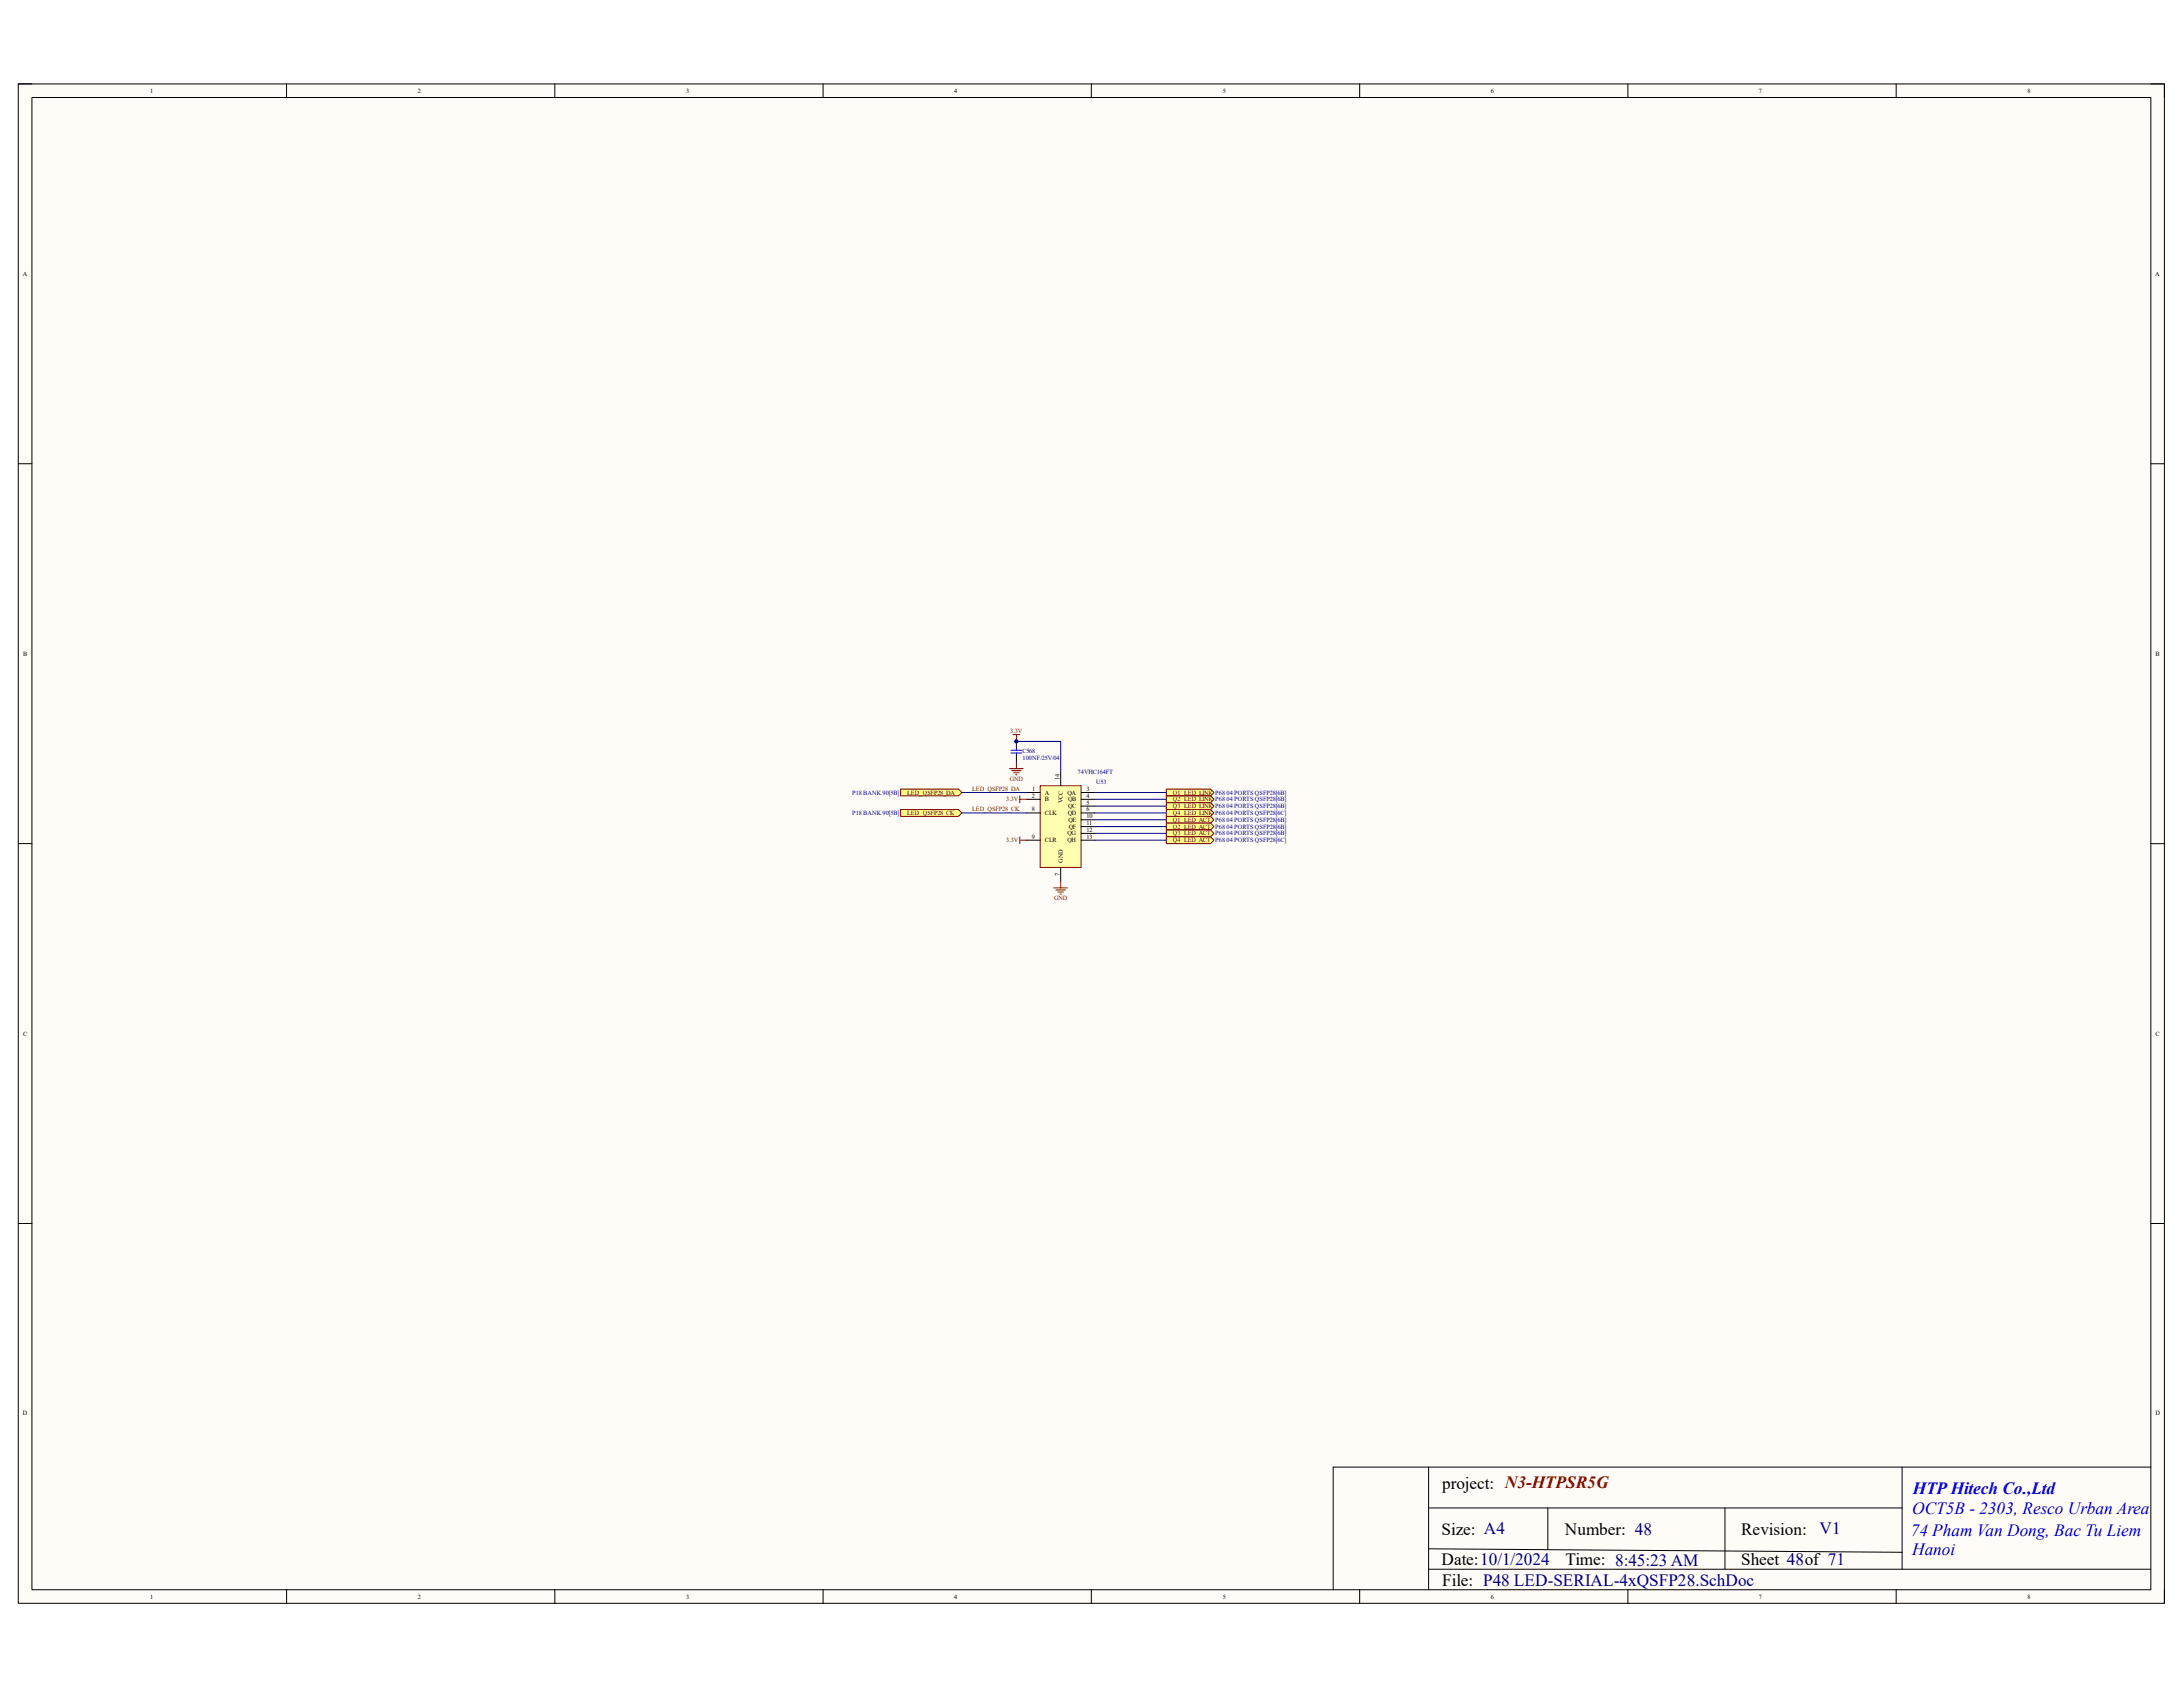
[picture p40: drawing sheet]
<svg xmlns="http://www.w3.org/2000/svg" width="279mm" height="216mm" viewBox="0 0 279 216" stroke-linecap="round" stroke-linejoin="round" font-family="sans-serif">
<defs><g id="words">
<g font-size="2.2">
<text x="184.6" y="190.6">project: N3-HTPSR5G</text>
<text x="184.5" y="196.4">Size: A4</text>
<text x="200.3" y="196.4">Number: 48</text>
<text x="222.8" y="196.4">Revision:</text>
<text x="184.5" y="200.3">Date:10/1/2024</text>
<text x="184.6" y="202.9">File: P48 LED-SERIAL-4xQSFP28.SchDoc</text>
<text x="200.4" y="200.3">Time: 8:45:23 AM</text>
<text x="222.8" y="200.3">Sheet 48of 71</text>
</g>
<g font-size="2.2" fill="#00f">
<text x="244.8" y="191.2">HTP Hitech Co.,Ltd</text>
<text x="244.6" y="196.5">74 Pham Van Dong, Bac Tu Liem</text>
<text x="244.7" y="193.8">OCT5B - 2303, Resco Urban Area</text>
<text x="244.7" y="199.1">Hanoi</text>
</g>
<text font-size="2.2" fill="#000080" x="232.9" y="196.3">V1</text>
<g font-size=".8">
<text x="19.2" y="11.9">1</text>
<text x="53.5" y="11.9">2</text>
<text x="87.8" y="11.9">3</text>
<text x="122.1" y="11.9">4</text>
<text x="156.5" y="11.9">5</text>
<text x="190.8" y="11.9">6</text>
<text x="225.1" y="11.9">7</text>
<text x="259.5" y="11.9">8</text>
<text x="2.9" y="35.3">A</text>
<text x="275.8" y="35.3">A</text>
<text x="3" y="83.9">B</text>
<text x="275.9" y="83.9">B</text>
<text x="132.1" y="101.3">1</text>
<text x="133.7" y="101.7">A</text>
<text x="135.6" y="99.9" transform="rotate(-90 135.6 99.9)">14</text>
<text x="136.6" y="101.7">QA</text>
<text x="139.1" y="101.3">3</text>
<text x="132.1" y="102.1">2</text>
<text x="132.1" y="103.8">8</text>
<text x="132.1" y="107.4">9</text>
<text x="133.7" y="102.6">B</text>
<text x="133.7" y="104.3">CLK</text>
<text x="133.7" y="107.8">CLR</text>
<text x="136" y="102.7" transform="rotate(-90 136 102.7)">VCC</text>
<text x="136.6" y="106.9">QG</text>
<text x="136.6" y="107.8">QH</text>
<text x="136.7" y="104.3">QD</text>
<text x="136.7" y="102.6">QB</text>
<text x="136.7" y="103.4">QC</text>
<text x="136.7" y="105.2">QE</text>
<text x="136.8" y="106">QF</text>
<text x="139.1" y="102.1">4</text>
<text x="139.1" y="103">5</text>
<text x="139.1" y="103.8">6</text>
<text x="139.1" y="104.7">10</text>
<text x="139.1" y="105.6">11</text>
<text x="139.1" y="106.5">12</text>
<text x="139.1" y="107.4">13</text>
<text x="135.6" y="112.1" transform="rotate(-90 135.6 112.1)">7</text>
<text x="136" y="110.4" transform="rotate(-90 136 110.4)">GND</text>
<text x="3" y="132.5">C</text>
<text x="275.9" y="132.5">C</text>
<text x="2.9" y="181.1">D</text>
<text x="275.9" y="181.1">D</text>
<text x="19.2" y="204.6">1</text>
<text x="53.5" y="204.6">2</text>
<text x="87.8" y="204.6">3</text>
<text x="122.1" y="204.6">4</text>
<text x="156.5" y="204.6">5</text>
<text x="190.8" y="204.6">6</text>
<text x="225.1" y="204.6">7</text>
<text x="259.5" y="204.6">8</text>
</g>
<g font-size=".8" fill="#800000">
<text x="129.3" y="93.9">3.3V</text>
<text x="116.1" y="101.7">LED_QSFP28_DA</text>
<text x="124.4" y="101.3">LED_QSFP28_DA</text>
<text x="129.2" y="99.9">GND</text>
<text x="150.1" y="101.7">Q1_LED_LINK P68 04 PORTS QSFP28[6B]</text>
<text x="116.1" y="104.3">LED_QSFP28_CK</text>
<text x="124.4" y="103.8">LED_QSFP28_CK</text>
<text x="128.8" y="102.6">3.3V</text>
<text x="128.8" y="107.8">3.3V</text>
<text x="150.1" y="105.2">Q1_LED_ACT</text>
<text x="150.1" y="102.6">Q2_LED_LINK P68 04 PORTS QSFP28[6B]</text>
<text x="150.1" y="106">Q2_LED_ACT</text>
<text x="150.1" y="103.4">Q3_LED_LINK P68 04 PORTS QSFP28[6B]</text>
<text x="150.1" y="106.9">Q3_LED_ACT</text>
<text x="150.1" y="104.3">Q4_LED_LINK P68 04 PORTS QSFP28[6C]</text>
<text x="150.1" y="107.8">Q4_LED_ACT</text>
<text x="134.9" y="115.2">GND</text>
</g>
<g font-size=".8" fill="#000080">
<text x="109.1" y="101.7">P18 BANK 90[5B]</text>
<text x="130.9" y="97.2">100NF/25V/04</text>
<text x="130.9" y="96.4">C568</text>
<text x="137.9" y="99.1">74VHC164FT</text>
<text x="140.3" y="100.4">U53</text>
<text x="109.1" y="104.3">P18 BANK 90[5B]</text>
<text x="155.5" y="105.2">P68 04 PORTS QSFP28[6B]</text>
<text x="155.5" y="106">P68 04 PORTS QSFP28[6B]</text>
<text x="155.5" y="106.9">P68 04 PORTS QSFP28[6B]</text>
<text x="155.5" y="107.8">P68 04 PORTS QSFP28[6C]</text>
</g>
</g></defs>
<path d="M2.3 10.7h274.7v194.5h-274.7z" fill-rule="evenodd" fill="#fffcf8"/>
<path d="M2.3 10.7h274.7v194.5h-274.7z" fill="none" stroke="#000" stroke-width=".13"/>
<path d="M4.1 12.5h271.2v191h-271.2z" fill-rule="evenodd" fill="#fffcf8"/>
<g fill="none" stroke="#000" stroke-width=".13">
<path d="M2.3 10.7h1.8M4.1 12.5h271.2v191h-271.2zM36.7 10.7v1.8M71 10.7v1.8M105.3 10.7v1.8M139.7 10.7v1.8M174 10.7v1.8M208.4 10.7v1.8M242.7 10.7v1.8M275.3 10.7h1.7v1.8M2.3 59.3h1.8M275.3 59.4h1.7"/>
<path d="M2.3 108h1.8M275.3 108h1.7M2.3 156.6h1.8M275.3 156.6h1.7M182.8 187.8v15.7M182.8 193h60.6M182.8 198.2l60.6 .5M198.1 193v5.3M220.8 193v7.8M243.4 187.8v13M275.3 187.8h-104.7v15.7M36.7 203.5v1.7"/>
<path d="M71 203.5v1.7M105.3 203.5v1.7M139.7 203.5v1.7M174 203.5v1.7M182.8 200.8h92.5M208.4 203.5v1.7M242.7 203.5v1.7M277 203.5v1.7"/>
</g>
<path d="M115.3 103.6h7.4l.4 .4-.4 .5h-7.4z" fill-rule="evenodd" fill="#ffff80"/>
<path d="M115.3 103.6h7.4l.4 .4-.4 .5h-7.4z" fill="none" stroke="#800000" stroke-width=".13"/>
<path d="M115.3 101h7.4l.4 .4-.4 .5h-7.4z" fill-rule="evenodd" fill="#ffff80"/>
<path d="M115.3 101h7.4l.4 .4-.4 .5h-7.4z" fill="none" stroke="#800000" stroke-width=".13"/>
<path d="M133.1 100.6h5.3v10.4h-5.3z" fill-rule="evenodd" fill="#ffffb0"/>
<path d="M133.1 100.6h5.3v10.4h-5.3z" fill="none" stroke="#800000" stroke-width=".13"/>
<g fill="none" stroke="#000" stroke-width=".13">
<path d="M135.8 98.8v1.8M131.4 101.4h1.7M131.4 102.3h1.7M131.4 104h1.7M131.4 107.5h1.7M135.8 111v1.8M138.4 101.4h1.7M138.4 102.3h1.7M138.4 103.2h1.7M138.4 104h1.7M138.4 107.5h1.7M138.4 104.9h1.7"/>
<path d="M138.4 105.8h1.7M138.4 106.7h1.7"/>
</g>
<circle cx="130.1" cy="94.9" r=".17" fill="#000080"/>
<circle cx="130.1" cy="94.9" r=".17" fill="none" stroke="#000080" stroke-width=".13"/>
<path d="M130.1 94.9v.9" fill="none" stroke="#000" stroke-width=".13"/>
<circle cx="130.1" cy="94.9" r=".17" fill="#000080"/>
<circle cx="130.1" cy="94.9" r=".17" fill="none" stroke="#000080" stroke-width=".13"/>
<path d="M130.1 96.6v.9" fill="none" stroke="#000" stroke-width=".13"/>
<path d="M129.4 96.4h1.4M129.4 96h1.4M130.1 95.8v.2M130.1 96.4v.2" fill="none" stroke="#00f" stroke-width=".13"/>
<path d="M129.2 98.4h1.8M129.5 98.6h1.2M129.7 94h.8M129.7 98.9h.7M130 99.2h.2M130.1 94v.9M130.1 97.5v.9" fill="none" stroke="#800000" stroke-width=".13"/>
<circle cx="130.1" cy="94.9" r=".17" fill="#000080"/>
<circle cx="130.1" cy="94.9" r=".17" fill="none" stroke="#000080" stroke-width=".13"/>
<path d="M130.5 101.9v.8M130.5 107.1v.9M130.5 102.3h.9M130.5 107.5h.9M134.9 113.6h1.7M135.1 113.9h1.3M135.4 114.2h.7M135.7 114.4h.1M135.8 112.8v.8" fill="none" stroke="#800000" stroke-width=".13"/>
<path d="M149.3 101h5.6l.5 .4-.5 .5h-5.6z" fill-rule="evenodd" fill="#ffff80"/>
<path d="M149.3 101h5.6l.5 .4-.5 .5h-5.6z" fill="none" stroke="#800000" stroke-width=".13"/>
<path d="M149.3 104.5h5.6l.5 .4-.5 .4h-5.6z" fill-rule="evenodd" fill="#ffff80"/>
<path d="M149.3 104.5h5.6l.5 .4-.5 .4h-5.6z" fill="none" stroke="#800000" stroke-width=".13"/>
<path d="M149.3 101.9h5.6l.5 .4-.5 .4h-5.6z" fill-rule="evenodd" fill="#ffff80"/>
<path d="M149.3 101.9h5.6l.5 .4-.5 .4h-5.6z" fill="none" stroke="#800000" stroke-width=".13"/>
<path d="M149.3 105.3h5.6l.5 .5-.5 .4h-5.6z" fill-rule="evenodd" fill="#ffff80"/>
<path d="M149.3 105.3h5.6l.5 .5-.5 .4h-5.6z" fill="none" stroke="#800000" stroke-width=".13"/>
<path d="M149.3 102.7h5.6l.5 .5-.5 .4h-5.6z" fill-rule="evenodd" fill="#ffff80"/>
<path d="M149.3 102.7h5.6l.5 .5-.5 .4h-5.6z" fill="none" stroke="#800000" stroke-width=".13"/>
<path d="M149.3 106.2h5.6l.5 .5-.5 .4h-5.6z" fill-rule="evenodd" fill="#ffff80"/>
<path d="M149.3 106.2h5.6l.5 .5-.5 .4h-5.6z" fill="none" stroke="#800000" stroke-width=".13"/>
<path d="M149.3 103.6h5.6l.5 .4-.5 .5h-5.6z" fill-rule="evenodd" fill="#ffff80"/>
<path d="M149.3 103.6h5.6l.5 .4-.5 .5h-5.6z" fill="none" stroke="#800000" stroke-width=".13"/>
<path d="M149.3 107.1h5.6l.5 .4-.5 .5h-5.6z" fill-rule="evenodd" fill="#ffff80"/>
<path d="M149.3 107.1h5.6l.5 .4-.5 .5h-5.6z" fill="none" stroke="#800000" stroke-width=".13"/>
<path d="M130.1 94.9h5.7v3.9M123.1 104h8.3M123.1 101.4h8.3M140.1 102.3h9.2" fill="none" stroke="#000080" stroke-width=".13"/>
<circle cx="130.1" cy="94.9" r=".17" fill="#000080"/>
<g fill="none" stroke="#000080" stroke-width=".13">
<path d="M140.1 107.5h9.2M140.1 106.7h9.2M140.1 105.8h9.2M140.1 104.9h9.2M140.1 104h9.2M140.1 103.2h9.2M140.1 101.4h9.2"/>
<circle cx="130.1" cy="94.9" r=".17"/>
</g>
<use href="#words"/>
</svg>
